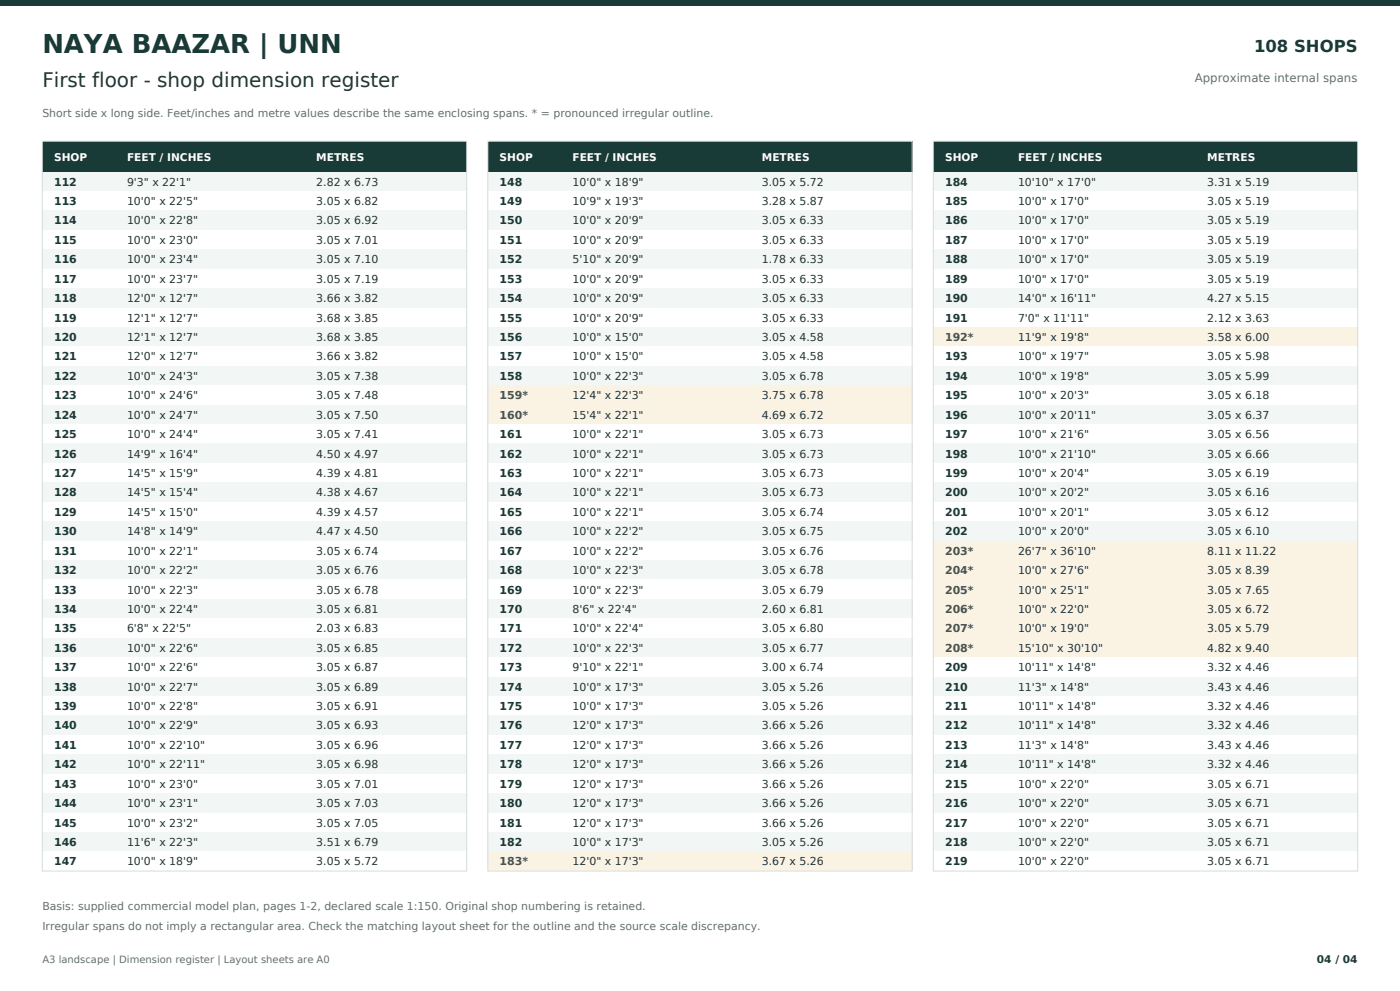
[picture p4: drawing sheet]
<svg xmlns="http://www.w3.org/2000/svg" width="420mm" height="297mm" viewBox="0 0 420 297" stroke-linecap="round" stroke-linejoin="round" font-family="sans-serif">
<defs><g id="words">
<text font-size="7.8" fill="#193b38" x="12.7" y="15.9">NAYA BAAZAR | UNN</text>
<text font-size="6" fill="#243333" x="12.7" y="26.1">First floor - shop dimension register</text>
<text font-size="4.9" fill="#193b38" x="376.2" y="15.5">108 SHOPS</text>
<text font-size="3.5" fill="#64716f" x="358.4" y="24.7">Approximate internal spans</text>
<g font-size="3.3" fill="#64716f">
<text x="12.7" y="34.9">Short side x long side. Feet/inches and metre values describe the same enclosing spans. * = pronounced irregular outline.</text>
<text x="12.7" y="272.7">Basis: supplied commercial model plan, pages 1-2, declared scale 1:150. Original shop numbering is retained.</text>
<text x="12.7" y="278.7">Irregular spans do not imply a rectangular area. Check the matching layout sheet for the outline and the source scale discrepancy.</text>
</g>
<g font-size="3.3" fill="#193b38">
<text x="16.2" y="55.6">112</text>
<text x="149.9" y="55.6">148</text>
<text x="283.5" y="55.6">184</text>
<text x="16.2" y="61.5">113</text>
<text x="149.9" y="61.5">149</text>
<text x="283.5" y="61.5">185</text>
<text x="16.2" y="67.3">114</text>
<text x="149.9" y="67.3">150</text>
<text x="283.5" y="67.3">186</text>
<text x="16.2" y="73.1">115</text>
<text x="149.9" y="73.1">151</text>
<text x="283.5" y="73.1">187</text>
<text x="16.2" y="78.9">116</text>
<text x="149.9" y="78.9">152</text>
<text x="283.5" y="78.9">188</text>
<text x="16.2" y="84.7">117</text>
<text x="149.9" y="84.7">153</text>
<text x="283.5" y="84.7">189</text>
<text x="16.2" y="90.6">118</text>
<text x="149.9" y="90.6">154</text>
<text x="283.5" y="90.6">190</text>
<text x="16.2" y="96.4">119</text>
<text x="149.9" y="96.4">155</text>
<text x="283.5" y="96.4">191</text>
<text x="16.2" y="102.2">120</text>
<text x="149.9" y="102.2">156</text>
<text x="16.2" y="108">121</text>
<text x="16.2" y="113.8">122</text>
<text x="149.9" y="108">157</text>
<text x="149.9" y="113.8">158</text>
<text x="283.5" y="108">193</text>
<text x="283.5" y="113.8">194</text>
<text x="16.2" y="119.7">123</text>
<text x="283.5" y="119.7">195</text>
<text x="16.2" y="125.5">124</text>
<text x="283.5" y="125.5">196</text>
<text x="16.2" y="131.3">125</text>
<text x="149.9" y="131.3">161</text>
<text x="283.5" y="131.3">197</text>
<text x="16.2" y="137.1">126</text>
<text x="149.9" y="137.1">162</text>
<text x="283.5" y="137.1">198</text>
<text x="16.2" y="142.9">127</text>
<text x="149.9" y="142.9">163</text>
<text x="283.5" y="142.9">199</text>
<text x="16.2" y="148.8">128</text>
<text x="149.9" y="148.8">164</text>
<text x="283.5" y="148.8">200</text>
<text x="16.2" y="154.6">129</text>
<text x="149.9" y="154.6">165</text>
<text x="283.5" y="154.6">201</text>
<text x="16.2" y="160.4">130</text>
<text x="149.9" y="160.4">166</text>
<text x="283.5" y="160.4">202</text>
<text x="16.2" y="166.2">131</text>
<text x="149.9" y="166.2">167</text>
<text x="16.2" y="172">132</text>
<text x="149.9" y="172">168</text>
<text x="16.2" y="177.9">133</text>
<text x="149.9" y="177.9">169</text>
<text x="16.2" y="183.7">134</text>
<text x="149.9" y="183.7">170</text>
<text x="16.2" y="189.5">135</text>
<text x="149.9" y="189.5">171</text>
<text x="16.2" y="195.3">136</text>
<text x="149.9" y="195.3">172</text>
<text x="16.2" y="201.2">137</text>
<text x="149.9" y="201.2">173</text>
<text x="283.5" y="201.2">209</text>
<text x="16.2" y="207">138</text>
<text x="149.9" y="207">174</text>
<text x="283.5" y="207">210</text>
<text x="16.2" y="212.8">139</text>
<text x="149.9" y="212.8">175</text>
<text x="283.5" y="212.8">211</text>
<text x="16.2" y="218.6">140</text>
<text x="149.9" y="218.6">176</text>
<text x="283.5" y="218.6">212</text>
<text x="16.2" y="224.4">141</text>
<text x="149.9" y="224.4">177</text>
<text x="283.5" y="224.4">213</text>
<text x="16.2" y="230.3">142</text>
<text x="149.9" y="230.3">178</text>
<text x="283.5" y="230.3">214</text>
<text x="16.2" y="236.1">143</text>
<text x="149.9" y="236.1">179</text>
<text x="283.5" y="236.1">215</text>
<text x="16.2" y="241.9">144</text>
<text x="149.9" y="241.9">180</text>
<text x="283.5" y="241.9">216</text>
<text x="16.2" y="247.7">145</text>
<text x="149.9" y="247.7">181</text>
<text x="283.5" y="247.7">217</text>
<text x="16.2" y="253.5">146</text>
<text x="149.9" y="253.5">182</text>
<text x="283.5" y="253.5">218</text>
<text x="16.2" y="259.4">147</text>
<text x="283.5" y="259.4">219</text>
</g>
<g font-size="3.3" fill="#243333">
<text x="38.1" y="55.6">9'3&quot; x 22'1&quot;</text>
<text x="94.9" y="55.6">2.82 x 6.73</text>
<text x="171.8" y="55.6">10'0&quot; x 18'9&quot;</text>
<text x="228.5" y="55.6">3.05 x 5.72</text>
<text x="305.4" y="55.6">10'10&quot; x 17'0&quot;</text>
<text x="362.2" y="55.6">3.31 x 5.19</text>
<text x="38.1" y="61.5">10'0&quot; x 22'5&quot;</text>
<text x="94.9" y="61.5">3.05 x 6.82</text>
<text x="171.8" y="61.5">10'9&quot; x 19'3&quot;</text>
<text x="228.5" y="61.5">3.28 x 5.87</text>
<text x="305.4" y="61.5">10'0&quot; x 17'0&quot;</text>
<text x="362.2" y="61.5">3.05 x 5.19</text>
<text x="38.1" y="67.3">10'0&quot; x 22'8&quot;</text>
<text x="94.9" y="67.3">3.05 x 6.92</text>
<text x="171.8" y="67.3">10'0&quot; x 20'9&quot;</text>
<text x="228.5" y="67.3">3.05 x 6.33</text>
<text x="305.4" y="67.3">10'0&quot; x 17'0&quot;</text>
<text x="362.2" y="67.3">3.05 x 5.19</text>
<text x="38.1" y="73.1">10'0&quot; x 23'0&quot;</text>
<text x="94.9" y="73.1">3.05 x 7.01</text>
<text x="171.8" y="73.1">10'0&quot; x 20'9&quot;</text>
<text x="228.5" y="73.1">3.05 x 6.33</text>
<text x="305.4" y="73.1">10'0&quot; x 17'0&quot;</text>
<text x="362.2" y="73.1">3.05 x 5.19</text>
<text x="38.1" y="78.9">10'0&quot; x 23'4&quot;</text>
<text x="94.9" y="78.9">3.05 x 7.10</text>
<text x="171.8" y="78.9">5'10&quot; x 20'9&quot;</text>
<text x="228.5" y="78.9">1.78 x 6.33</text>
<text x="305.4" y="78.9">10'0&quot; x 17'0&quot;</text>
<text x="362.2" y="78.9">3.05 x 5.19</text>
<text x="38.1" y="84.7">10'0&quot; x 23'7&quot;</text>
<text x="94.9" y="84.7">3.05 x 7.19</text>
<text x="171.8" y="84.7">10'0&quot; x 20'9&quot;</text>
<text x="228.5" y="84.7">3.05 x 6.33</text>
<text x="305.4" y="84.7">10'0&quot; x 17'0&quot;</text>
<text x="362.2" y="84.7">3.05 x 5.19</text>
<text x="38.1" y="90.6">12'0&quot; x 12'7&quot;</text>
<text x="94.9" y="90.6">3.66 x 3.82</text>
<text x="171.8" y="90.6">10'0&quot; x 20'9&quot;</text>
<text x="228.5" y="90.6">3.05 x 6.33</text>
<text x="305.4" y="90.6">14'0&quot; x 16'11&quot;</text>
<text x="362.2" y="90.6">4.27 x 5.15</text>
<text x="38.1" y="96.4">12'1&quot; x 12'7&quot;</text>
<text x="94.9" y="96.4">3.68 x 3.85</text>
<text x="171.8" y="96.4">10'0&quot; x 20'9&quot;</text>
<text x="228.5" y="96.4">3.05 x 6.33</text>
<text x="305.4" y="96.4">7'0&quot; x 11'11&quot;</text>
<text x="362.2" y="96.4">2.12 x 3.63</text>
<text x="38.1" y="102.2">12'1&quot; x 12'7&quot;</text>
<text x="94.9" y="102.2">3.68 x 3.85</text>
<text x="171.8" y="102.2">10'0&quot; x 15'0&quot;</text>
<text x="228.5" y="102.2">3.05 x 4.58</text>
<text x="305.4" y="102.2">11'9&quot; x 19'8&quot;</text>
<text x="362.2" y="102.2">3.58 x 6.00</text>
<text x="38.1" y="108">12'0&quot; x 12'7&quot;</text>
<text x="38.1" y="113.8">10'0&quot; x 24'3&quot;</text>
<text x="94.9" y="108">3.66 x 3.82</text>
<text x="94.9" y="113.8">3.05 x 7.38</text>
<text x="171.8" y="108">10'0&quot; x 15'0&quot;</text>
<text x="171.8" y="113.8">10'0&quot; x 22'3&quot;</text>
<text x="228.5" y="108">3.05 x 4.58</text>
<text x="228.5" y="113.8">3.05 x 6.78</text>
<text x="305.4" y="108">10'0&quot; x 19'7&quot;</text>
<text x="305.4" y="113.8">10'0&quot; x 19'8&quot;</text>
<text x="362.2" y="108">3.05 x 5.98</text>
<text x="362.2" y="113.8">3.05 x 5.99</text>
<text x="38.1" y="119.7">10'0&quot; x 24'6&quot;</text>
<text x="94.9" y="119.7">3.05 x 7.48</text>
<text x="171.8" y="119.7">12'4&quot; x 22'3&quot;</text>
<text x="228.5" y="119.7">3.75 x 6.78</text>
<text x="305.4" y="119.7">10'0&quot; x 20'3&quot;</text>
<text x="362.2" y="119.7">3.05 x 6.18</text>
<text x="38.1" y="125.5">10'0&quot; x 24'7&quot;</text>
<text x="94.9" y="125.5">3.05 x 7.50</text>
<text x="171.8" y="125.5">15'4&quot; x 22'1&quot;</text>
<text x="228.5" y="125.5">4.69 x 6.72</text>
<text x="305.4" y="125.5">10'0&quot; x 20'11&quot;</text>
<text x="362.2" y="125.5">3.05 x 6.37</text>
<text x="38.1" y="131.3">10'0&quot; x 24'4&quot;</text>
<text x="94.9" y="131.3">3.05 x 7.41</text>
<text x="171.8" y="131.3">10'0&quot; x 22'1&quot;</text>
<text x="228.5" y="131.3">3.05 x 6.73</text>
<text x="305.4" y="131.3">10'0&quot; x 21'6&quot;</text>
<text x="362.2" y="131.3">3.05 x 6.56</text>
<text x="38.1" y="137.1">14'9&quot; x 16'4&quot;</text>
<text x="94.9" y="137.1">4.50 x 4.97</text>
<text x="171.8" y="137.1">10'0&quot; x 22'1&quot;</text>
<text x="228.5" y="137.1">3.05 x 6.73</text>
<text x="305.4" y="137.1">10'0&quot; x 21'10&quot;</text>
<text x="362.2" y="137.1">3.05 x 6.66</text>
<text x="38.1" y="142.9">14'5&quot; x 15'9&quot;</text>
<text x="94.9" y="142.9">4.39 x 4.81</text>
<text x="171.8" y="142.9">10'0&quot; x 22'1&quot;</text>
<text x="228.5" y="142.9">3.05 x 6.73</text>
<text x="305.4" y="142.9">10'0&quot; x 20'4&quot;</text>
<text x="362.2" y="142.9">3.05 x 6.19</text>
<text x="38.1" y="148.8">14'5&quot; x 15'4&quot;</text>
<text x="94.9" y="148.8">4.38 x 4.67</text>
<text x="171.8" y="148.8">10'0&quot; x 22'1&quot;</text>
<text x="228.5" y="148.8">3.05 x 6.73</text>
<text x="305.4" y="148.8">10'0&quot; x 20'2&quot;</text>
<text x="362.2" y="148.8">3.05 x 6.16</text>
<text x="38.1" y="154.6">14'5&quot; x 15'0&quot;</text>
<text x="94.9" y="154.6">4.39 x 4.57</text>
<text x="171.8" y="154.6">10'0&quot; x 22'1&quot;</text>
<text x="228.5" y="154.6">3.05 x 6.74</text>
<text x="305.4" y="154.6">10'0&quot; x 20'1&quot;</text>
<text x="362.2" y="154.6">3.05 x 6.12</text>
<text x="38.1" y="160.4">14'8&quot; x 14'9&quot;</text>
<text x="94.9" y="160.4">4.47 x 4.50</text>
<text x="171.8" y="160.4">10'0&quot; x 22'2&quot;</text>
<text x="228.5" y="160.4">3.05 x 6.75</text>
<text x="305.4" y="160.4">10'0&quot; x 20'0&quot;</text>
<text x="362.2" y="160.4">3.05 x 6.10</text>
<text x="38.1" y="166.2">10'0&quot; x 22'1&quot;</text>
<text x="94.9" y="166.2">3.05 x 6.74</text>
<text x="171.8" y="166.2">10'0&quot; x 22'2&quot;</text>
<text x="228.5" y="166.2">3.05 x 6.76</text>
<text x="305.4" y="166.2">26'7&quot; x 36'10&quot;</text>
<text x="362.2" y="166.2">8.11 x 11.22</text>
<text x="38.1" y="172">10'0&quot; x 22'2&quot;</text>
<text x="94.9" y="172">3.05 x 6.76</text>
<text x="171.8" y="172">10'0&quot; x 22'3&quot;</text>
<text x="228.5" y="172">3.05 x 6.78</text>
<text x="305.4" y="172">10'0&quot; x 27'6&quot;</text>
<text x="362.2" y="172">3.05 x 8.39</text>
<text x="38.1" y="177.9">10'0&quot; x 22'3&quot;</text>
<text x="94.9" y="177.9">3.05 x 6.78</text>
<text x="171.8" y="177.9">10'0&quot; x 22'3&quot;</text>
<text x="228.5" y="177.9">3.05 x 6.79</text>
<text x="305.4" y="177.9">10'0&quot; x 25'1&quot;</text>
<text x="362.2" y="177.9">3.05 x 7.65</text>
<text x="38.1" y="183.7">10'0&quot; x 22'4&quot;</text>
<text x="94.9" y="183.7">3.05 x 6.81</text>
<text x="171.8" y="183.7">8'6&quot; x 22'4&quot;</text>
<text x="228.5" y="183.7">2.60 x 6.81</text>
<text x="305.4" y="183.7">10'0&quot; x 22'0&quot;</text>
<text x="362.2" y="183.7">3.05 x 6.72</text>
<text x="38.1" y="189.5">6'8&quot; x 22'5&quot;</text>
<text x="94.9" y="189.5">2.03 x 6.83</text>
<text x="171.8" y="189.5">10'0&quot; x 22'4&quot;</text>
<text x="228.5" y="189.5">3.05 x 6.80</text>
<text x="305.4" y="189.5">10'0&quot; x 19'0&quot;</text>
<text x="362.2" y="189.5">3.05 x 5.79</text>
<text x="38.1" y="195.3">10'0&quot; x 22'6&quot;</text>
<text x="94.9" y="195.3">3.05 x 6.85</text>
<text x="171.8" y="195.3">10'0&quot; x 22'3&quot;</text>
<text x="228.5" y="195.3">3.05 x 6.77</text>
<text x="305.4" y="195.3">15'10&quot; x 30'10&quot;</text>
<text x="362.2" y="195.3">4.82 x 9.40</text>
<text x="38.1" y="201.2">10'0&quot; x 22'6&quot;</text>
<text x="94.9" y="201.2">3.05 x 6.87</text>
<text x="171.8" y="201.2">9'10&quot; x 22'1&quot;</text>
<text x="228.5" y="201.2">3.00 x 6.74</text>
<text x="305.4" y="201.2">10'11&quot; x 14'8&quot;</text>
<text x="362.2" y="201.2">3.32 x 4.46</text>
<text x="38.1" y="207">10'0&quot; x 22'7&quot;</text>
<text x="94.9" y="207">3.05 x 6.89</text>
<text x="171.8" y="207">10'0&quot; x 17'3&quot;</text>
<text x="228.5" y="207">3.05 x 5.26</text>
<text x="305.4" y="207">11'3&quot; x 14'8&quot;</text>
<text x="362.2" y="207">3.43 x 4.46</text>
<text x="38.1" y="212.8">10'0&quot; x 22'8&quot;</text>
<text x="94.9" y="212.8">3.05 x 6.91</text>
<text x="171.8" y="212.8">10'0&quot; x 17'3&quot;</text>
<text x="228.5" y="212.8">3.05 x 5.26</text>
<text x="305.4" y="212.8">10'11&quot; x 14'8&quot;</text>
<text x="362.2" y="212.8">3.32 x 4.46</text>
<text x="38.1" y="218.6">10'0&quot; x 22'9&quot;</text>
<text x="94.9" y="218.6">3.05 x 6.93</text>
<text x="171.8" y="218.6">12'0&quot; x 17'3&quot;</text>
<text x="228.5" y="218.6">3.66 x 5.26</text>
<text x="305.4" y="218.6">10'11&quot; x 14'8&quot;</text>
<text x="362.2" y="218.6">3.32 x 4.46</text>
<text x="38.1" y="224.4">10'0&quot; x 22'10&quot;</text>
<text x="94.9" y="224.4">3.05 x 6.96</text>
<text x="171.8" y="224.4">12'0&quot; x 17'3&quot;</text>
<text x="228.5" y="224.4">3.66 x 5.26</text>
<text x="305.4" y="224.4">11'3&quot; x 14'8&quot;</text>
<text x="362.2" y="224.4">3.43 x 4.46</text>
<text x="38.1" y="230.3">10'0&quot; x 22'11&quot;</text>
<text x="94.9" y="230.3">3.05 x 6.98</text>
<text x="171.8" y="230.3">12'0&quot; x 17'3&quot;</text>
<text x="228.5" y="230.3">3.66 x 5.26</text>
<text x="305.4" y="230.3">10'11&quot; x 14'8&quot;</text>
<text x="362.2" y="230.3">3.32 x 4.46</text>
<text x="38.1" y="236.1">10'0&quot; x 23'0&quot;</text>
<text x="94.9" y="236.1">3.05 x 7.01</text>
<text x="171.8" y="236.1">12'0&quot; x 17'3&quot;</text>
<text x="228.5" y="236.1">3.66 x 5.26</text>
<text x="305.4" y="236.1">10'0&quot; x 22'0&quot;</text>
<text x="362.2" y="236.1">3.05 x 6.71</text>
<text x="38.1" y="241.9">10'0&quot; x 23'1&quot;</text>
<text x="94.9" y="241.9">3.05 x 7.03</text>
<text x="171.8" y="241.9">12'0&quot; x 17'3&quot;</text>
<text x="228.5" y="241.9">3.66 x 5.26</text>
<text x="305.4" y="241.9">10'0&quot; x 22'0&quot;</text>
<text x="362.2" y="241.9">3.05 x 6.71</text>
<text x="38.1" y="247.7">10'0&quot; x 23'2&quot;</text>
<text x="94.9" y="247.7">3.05 x 7.05</text>
<text x="171.8" y="247.7">12'0&quot; x 17'3&quot;</text>
<text x="228.5" y="247.7">3.66 x 5.26</text>
<text x="305.4" y="247.7">10'0&quot; x 22'0&quot;</text>
<text x="362.2" y="247.7">3.05 x 6.71</text>
<text x="38.1" y="253.5">11'6&quot; x 22'3&quot;</text>
<text x="94.9" y="253.5">3.51 x 6.79</text>
<text x="171.8" y="253.5">10'0&quot; x 17'3&quot;</text>
<text x="228.5" y="253.5">3.05 x 5.26</text>
<text x="305.4" y="253.5">10'0&quot; x 22'0&quot;</text>
<text x="362.2" y="253.5">3.05 x 6.71</text>
<text x="38.1" y="259.4">10'0&quot; x 18'9&quot;</text>
<text x="94.9" y="259.4">3.05 x 5.72</text>
<text x="171.8" y="259.4">12'0&quot; x 17'3&quot;</text>
<text x="228.5" y="259.4">3.67 x 5.26</text>
<text x="305.4" y="259.4">10'0&quot; x 22'0&quot;</text>
<text x="362.2" y="259.4">3.05 x 6.71</text>
</g>
<g font-size="3.3" fill="#775323">
<text x="283.5" y="102.2">192*</text>
<text x="149.9" y="119.7">159*</text>
<text x="149.9" y="125.5">160*</text>
<text x="283.5" y="166.2">203*</text>
<text x="283.5" y="172">204*</text>
<text x="283.5" y="177.9">205*</text>
<text x="283.5" y="183.7">206*</text>
<text x="283.5" y="189.5">207*</text>
<text x="283.5" y="195.3">208*</text>
<text x="149.9" y="259.4">183*</text>
</g>
<g font-size="3.2" fill="#fff">
<text x="16.2" y="48.3">SHOP</text>
<text x="38.1" y="48.3">FEET / INCHES</text>
<text x="94.9" y="48.3">METRES</text>
<text x="149.9" y="48.3">SHOP</text>
<text x="171.8" y="48.3">FEET / INCHES</text>
<text x="228.5" y="48.3">METRES</text>
<text x="283.5" y="48.3">SHOP</text>
<text x="305.4" y="48.3">FEET / INCHES</text>
<text x="362.2" y="48.3">METRES</text>
</g>
<text font-size="3.2" fill="#193b38" x="395.1" y="288.5">04 / 04</text>
<text font-size="3" fill="#64716f" x="12.7" y="288.5">A3 landscape | Dimension register | Layout sheets are A0</text>
</g></defs>
<g fill="#193b38">
<path d="M0 0h420v1.8h-420z" fill-rule="evenodd"/>
<path d="M12.7 42.3h127.3v9.2h-127.3z" fill-rule="evenodd"/>
</g>
<path d="M12.7 51.5h127.3v5.8h-127.3z" fill-rule="evenodd" fill="#f2f6f4"/>
<path d="M12.7 57.3h127.3v5.8h-127.3z" fill-rule="evenodd" fill="#fff"/>
<path d="M12.7 63.1h127.3v5.9h-127.3z" fill-rule="evenodd" fill="#f2f6f4"/>
<path d="M12.7 69h127.3v5.8h-127.3z" fill-rule="evenodd" fill="#fff"/>
<path d="M12.7 74.8h127.3v5.8h-127.3z" fill-rule="evenodd" fill="#f2f6f4"/>
<path d="M12.7 80.6h127.3v5.8h-127.3z" fill-rule="evenodd" fill="#fff"/>
<path d="M12.7 86.4h127.3v5.9h-127.3z" fill-rule="evenodd" fill="#f2f6f4"/>
<path d="M12.7 92.3h127.3v5.8h-127.3z" fill-rule="evenodd" fill="#fff"/>
<path d="M12.7 98.1h127.3v5.8h-127.3z" fill-rule="evenodd" fill="#f2f6f4"/>
<path d="M12.7 103.9h127.3v5.8h-127.3z" fill-rule="evenodd" fill="#fff"/>
<path d="M12.7 109.7h127.3v5.8h-127.3z" fill-rule="evenodd" fill="#f2f6f4"/>
<path d="M12.7 115.5h127.3v5.9h-127.3z" fill-rule="evenodd" fill="#fff"/>
<path d="M12.7 121.4h127.3v5.8h-127.3z" fill-rule="evenodd" fill="#f2f6f4"/>
<path d="M12.7 127.2h127.3v5.8h-127.3z" fill-rule="evenodd" fill="#fff"/>
<path d="M12.7 133h127.3v5.8h-127.3z" fill-rule="evenodd" fill="#f2f6f4"/>
<path d="M12.7 138.8h127.3v5.8h-127.3z" fill-rule="evenodd" fill="#fff"/>
<path d="M12.7 144.6h127.3v5.9h-127.3z" fill-rule="evenodd" fill="#f2f6f4"/>
<path d="M12.7 150.5h127.3v5.8h-127.3z" fill-rule="evenodd" fill="#fff"/>
<path d="M12.7 156.3h127.3v5.8h-127.3z" fill-rule="evenodd" fill="#f2f6f4"/>
<path d="M12.7 162.1h127.3v5.8h-127.3z" fill-rule="evenodd" fill="#fff"/>
<path d="M12.7 167.9h127.3v5.8h-127.3z" fill-rule="evenodd" fill="#f2f6f4"/>
<path d="M12.7 173.7h127.3v5.9h-127.3z" fill-rule="evenodd" fill="#fff"/>
<path d="M12.7 179.6h127.3v5.8h-127.3z" fill-rule="evenodd" fill="#f2f6f4"/>
<path d="M12.7 185.4h127.3v5.8h-127.3z" fill-rule="evenodd" fill="#fff"/>
<path d="M12.7 191.2h127.3v5.8h-127.3z" fill-rule="evenodd" fill="#f2f6f4"/>
<path d="M12.7 197h127.3v5.8h-127.3z" fill-rule="evenodd" fill="#fff"/>
<path d="M12.7 202.8h127.3v5.9h-127.3z" fill-rule="evenodd" fill="#f2f6f4"/>
<path d="M12.7 208.7h127.3v5.8h-127.3z" fill-rule="evenodd" fill="#fff"/>
<path d="M12.7 214.5h127.3v5.8h-127.3z" fill-rule="evenodd" fill="#f2f6f4"/>
<path d="M12.7 220.3h127.3v5.8h-127.3z" fill-rule="evenodd" fill="#fff"/>
<path d="M12.7 226.1h127.3v5.9h-127.3z" fill-rule="evenodd" fill="#f2f6f4"/>
<path d="M12.7 232h127.3v5.8h-127.3z" fill-rule="evenodd" fill="#fff"/>
<path d="M12.7 237.8h127.3v5.8h-127.3z" fill-rule="evenodd" fill="#f2f6f4"/>
<path d="M12.7 243.6h127.3v5.8h-127.3z" fill-rule="evenodd" fill="#fff"/>
<path d="M12.7 249.4h127.3v5.8h-127.3z" fill-rule="evenodd" fill="#f2f6f4"/>
<path d="M12.7 255.2h127.3v5.9h-127.3z" fill-rule="evenodd" fill="#fff"/>
<path d="M12.7 42.3h127.3v218.8h-127.3z" fill="none" stroke="#d2deda" stroke-width=".3"/>
<path d="M146.4 42.3h127.3v9.2h-127.3z" fill-rule="evenodd" fill="#193b38"/>
<path d="M146.4 51.5h127.3v5.8h-127.3z" fill-rule="evenodd" fill="#f2f6f4"/>
<path d="M146.4 57.3h127.3v5.8h-127.3z" fill-rule="evenodd" fill="#fff"/>
<path d="M146.4 63.1h127.3v5.9h-127.3z" fill-rule="evenodd" fill="#f2f6f4"/>
<path d="M146.4 69h127.3v5.8h-127.3z" fill-rule="evenodd" fill="#fff"/>
<path d="M146.4 74.8h127.3v5.8h-127.3z" fill-rule="evenodd" fill="#f2f6f4"/>
<path d="M146.4 80.6h127.3v5.8h-127.3z" fill-rule="evenodd" fill="#fff"/>
<path d="M146.4 86.4h127.3v5.9h-127.3z" fill-rule="evenodd" fill="#f2f6f4"/>
<path d="M146.4 92.3h127.3v5.8h-127.3z" fill-rule="evenodd" fill="#fff"/>
<path d="M146.4 98.1h127.3v5.8h-127.3z" fill-rule="evenodd" fill="#f2f6f4"/>
<path d="M146.4 103.9h127.3v5.8h-127.3z" fill-rule="evenodd" fill="#fff"/>
<path d="M146.4 109.7h127.3v5.8h-127.3z" fill-rule="evenodd" fill="#f2f6f4"/>
<g fill="#faf2e2">
<path d="M146.4 115.5h127.3v5.9h-127.3z" fill-rule="evenodd"/>
<path d="M146.4 121.4h127.3v5.8h-127.3z" fill-rule="evenodd"/>
</g>
<path d="M146.4 127.2h127.3v5.8h-127.3z" fill-rule="evenodd" fill="#fff"/>
<path d="M146.4 133h127.3v5.8h-127.3z" fill-rule="evenodd" fill="#f2f6f4"/>
<path d="M146.4 138.8h127.3v5.8h-127.3z" fill-rule="evenodd" fill="#fff"/>
<path d="M146.4 144.6h127.3v5.9h-127.3z" fill-rule="evenodd" fill="#f2f6f4"/>
<path d="M146.4 150.5h127.3v5.8h-127.3z" fill-rule="evenodd" fill="#fff"/>
<path d="M146.4 156.3h127.3v5.8h-127.3z" fill-rule="evenodd" fill="#f2f6f4"/>
<path d="M146.4 162.1h127.3v5.8h-127.3z" fill-rule="evenodd" fill="#fff"/>
<path d="M146.4 167.9h127.3v5.8h-127.3z" fill-rule="evenodd" fill="#f2f6f4"/>
<path d="M146.4 173.7h127.3v5.9h-127.3z" fill-rule="evenodd" fill="#fff"/>
<path d="M146.4 179.6h127.3v5.8h-127.3z" fill-rule="evenodd" fill="#f2f6f4"/>
<path d="M146.4 185.4h127.3v5.8h-127.3z" fill-rule="evenodd" fill="#fff"/>
<path d="M146.4 191.2h127.3v5.8h-127.3z" fill-rule="evenodd" fill="#f2f6f4"/>
<path d="M146.4 197h127.3v5.8h-127.3z" fill-rule="evenodd" fill="#fff"/>
<path d="M146.4 202.8h127.3v5.9h-127.3z" fill-rule="evenodd" fill="#f2f6f4"/>
<path d="M146.4 208.7h127.3v5.8h-127.3z" fill-rule="evenodd" fill="#fff"/>
<path d="M146.4 214.5h127.3v5.8h-127.3z" fill-rule="evenodd" fill="#f2f6f4"/>
<path d="M146.4 220.3h127.3v5.8h-127.3z" fill-rule="evenodd" fill="#fff"/>
<path d="M146.4 226.1h127.3v5.9h-127.3z" fill-rule="evenodd" fill="#f2f6f4"/>
<path d="M146.4 232h127.3v5.8h-127.3z" fill-rule="evenodd" fill="#fff"/>
<path d="M146.4 237.8h127.3v5.8h-127.3z" fill-rule="evenodd" fill="#f2f6f4"/>
<path d="M146.4 243.6h127.3v5.8h-127.3z" fill-rule="evenodd" fill="#fff"/>
<path d="M146.4 249.4h127.3v5.8h-127.3z" fill-rule="evenodd" fill="#f2f6f4"/>
<path d="M146.4 255.2h127.3v5.9h-127.3z" fill-rule="evenodd" fill="#faf2e2"/>
<path d="M146.4 42.3h127.3v218.8h-127.3z" fill="none" stroke="#d2deda" stroke-width=".3"/>
<path d="M280 42.3h127.3v9.2h-127.3z" fill-rule="evenodd" fill="#193b38"/>
<path d="M280 51.5h127.3v5.8h-127.3z" fill-rule="evenodd" fill="#f2f6f4"/>
<path d="M280 57.3h127.3v5.8h-127.3z" fill-rule="evenodd" fill="#fff"/>
<path d="M280 63.1h127.3v5.9h-127.3z" fill-rule="evenodd" fill="#f2f6f4"/>
<path d="M280 69h127.3v5.8h-127.3z" fill-rule="evenodd" fill="#fff"/>
<path d="M280 74.8h127.3v5.8h-127.3z" fill-rule="evenodd" fill="#f2f6f4"/>
<path d="M280 80.6h127.3v5.8h-127.3z" fill-rule="evenodd" fill="#fff"/>
<path d="M280 86.4h127.3v5.9h-127.3z" fill-rule="evenodd" fill="#f2f6f4"/>
<path d="M280 92.3h127.3v5.8h-127.3z" fill-rule="evenodd" fill="#fff"/>
<path d="M280 98.1h127.3v5.8h-127.3z" fill-rule="evenodd" fill="#faf2e2"/>
<path d="M280 103.9h127.3v5.8h-127.3z" fill-rule="evenodd" fill="#fff"/>
<path d="M280 109.7h127.3v5.8h-127.3z" fill-rule="evenodd" fill="#f2f6f4"/>
<path d="M280 115.5h127.3v5.9h-127.3z" fill-rule="evenodd" fill="#fff"/>
<path d="M280 121.4h127.3v5.8h-127.3z" fill-rule="evenodd" fill="#f2f6f4"/>
<path d="M280 127.2h127.3v5.8h-127.3z" fill-rule="evenodd" fill="#fff"/>
<path d="M280 133h127.3v5.8h-127.3z" fill-rule="evenodd" fill="#f2f6f4"/>
<path d="M280 138.8h127.3v5.8h-127.3z" fill-rule="evenodd" fill="#fff"/>
<path d="M280 144.6h127.3v5.9h-127.3z" fill-rule="evenodd" fill="#f2f6f4"/>
<path d="M280 150.5h127.3v5.8h-127.3z" fill-rule="evenodd" fill="#fff"/>
<path d="M280 156.3h127.3v5.8h-127.3z" fill-rule="evenodd" fill="#f2f6f4"/>
<g fill="#faf2e2">
<path d="M280 162.1h127.3v5.8h-127.3z" fill-rule="evenodd"/>
<path d="M280 167.9h127.3v5.8h-127.3z" fill-rule="evenodd"/>
<path d="M280 173.7h127.3v5.9h-127.3z" fill-rule="evenodd"/>
<path d="M280 179.6h127.3v5.8h-127.3z" fill-rule="evenodd"/>
<path d="M280 185.4h127.3v5.8h-127.3z" fill-rule="evenodd"/>
<path d="M280 191.2h127.3v5.8h-127.3z" fill-rule="evenodd"/>
</g>
<path d="M280 197h127.3v5.8h-127.3z" fill-rule="evenodd" fill="#fff"/>
<path d="M280 202.8h127.3v5.9h-127.3z" fill-rule="evenodd" fill="#f2f6f4"/>
<path d="M280 208.7h127.3v5.8h-127.3z" fill-rule="evenodd" fill="#fff"/>
<path d="M280 214.5h127.3v5.8h-127.3z" fill-rule="evenodd" fill="#f2f6f4"/>
<path d="M280 220.3h127.3v5.8h-127.3z" fill-rule="evenodd" fill="#fff"/>
<path d="M280 226.1h127.3v5.9h-127.3z" fill-rule="evenodd" fill="#f2f6f4"/>
<path d="M280 232h127.3v5.8h-127.3z" fill-rule="evenodd" fill="#fff"/>
<path d="M280 237.8h127.3v5.8h-127.3z" fill-rule="evenodd" fill="#f2f6f4"/>
<path d="M280 243.6h127.3v5.8h-127.3z" fill-rule="evenodd" fill="#fff"/>
<path d="M280 249.4h127.3v5.8h-127.3z" fill-rule="evenodd" fill="#f2f6f4"/>
<path d="M280 255.2h127.3v5.9h-127.3z" fill-rule="evenodd" fill="#fff"/>
<path d="M280 42.3h127.3v218.8h-127.3z" fill="none" stroke="#d2deda" stroke-width=".3"/>
<use href="#words"/>
</svg>
